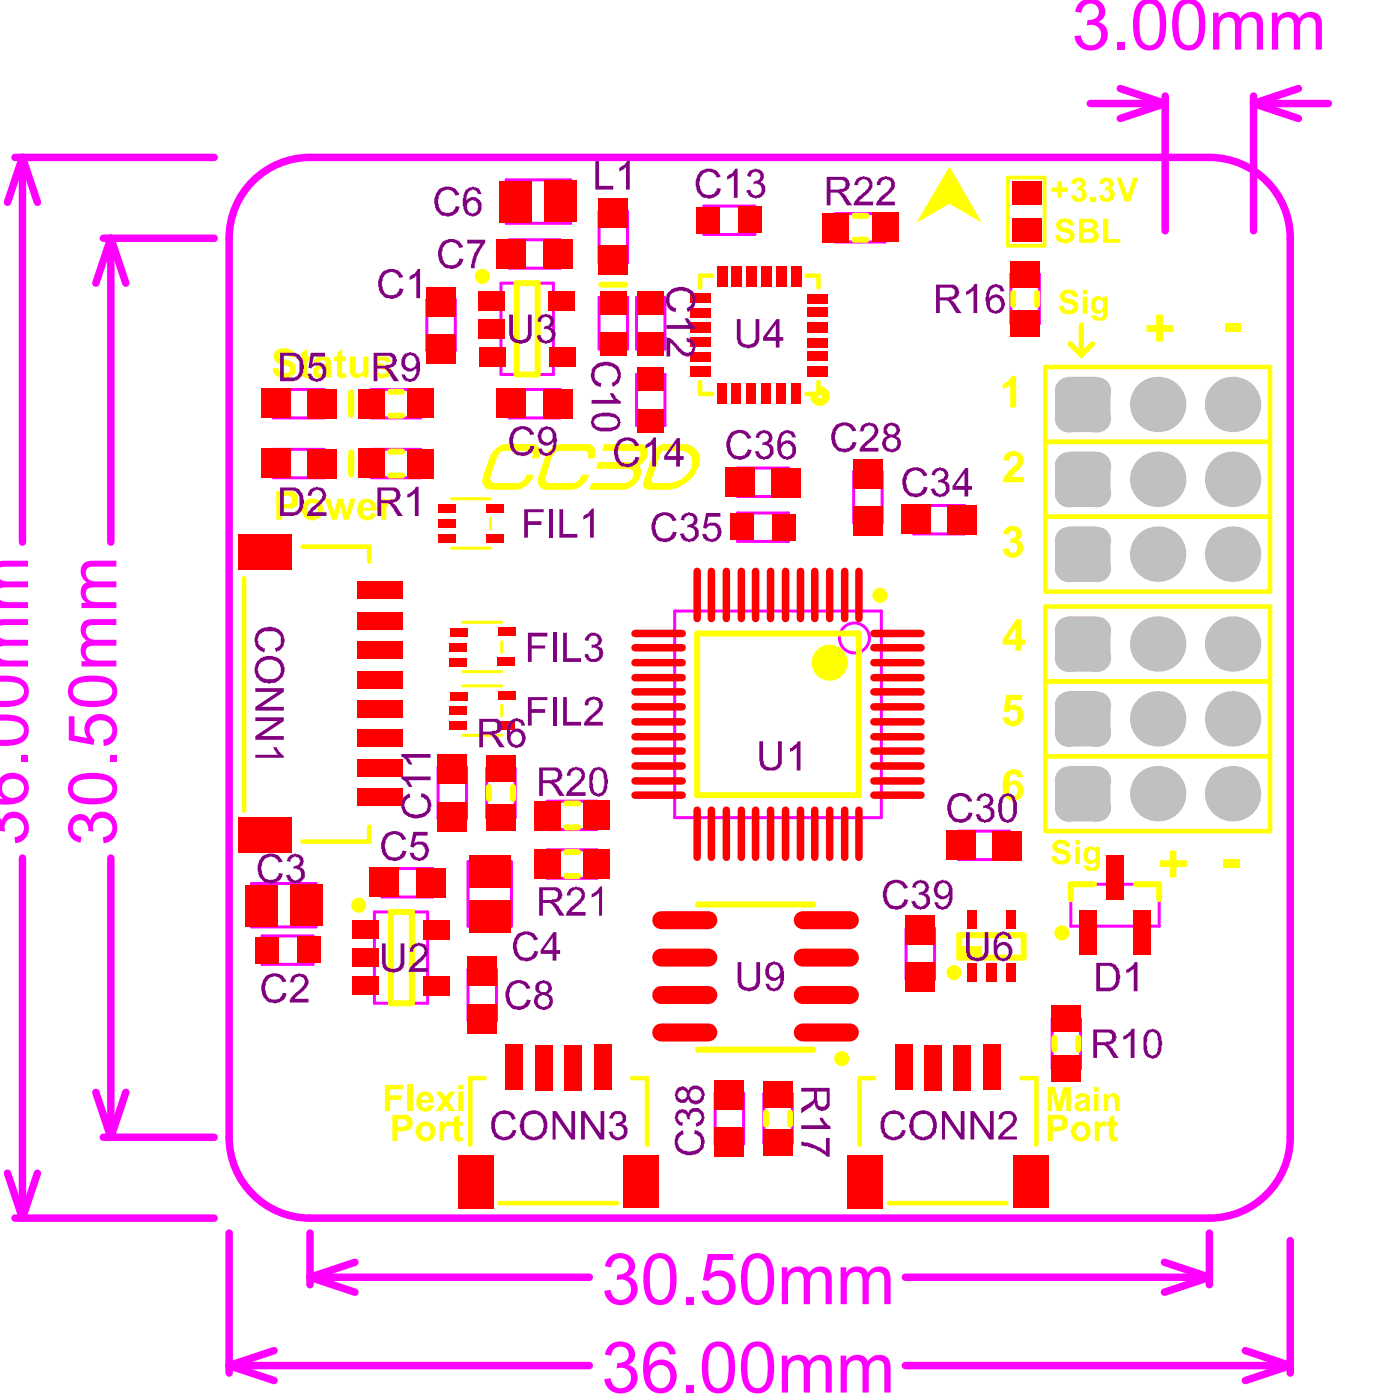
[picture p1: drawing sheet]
<svg xmlns="http://www.w3.org/2000/svg" width="39mm" height="40mm" viewBox="0 0 39 40" stroke-linecap="round" stroke-linejoin="round" font-family="sans-serif">
<defs><g id="words">
<g font-size="2" fill="#f0f">
<text x="30.2" y="1.4">3.00mm</text>
<text x="17" y="39.3">36.00mm</text>
<text x="17" y="36.8">30.50mm</text>
</g>
<g font-size="1.9" fill="#f0f">
<text x=".8" y="23.9" transform="rotate(-90 .8 23.9)">36.00mm</text>
<text x="3.3" y="23.9" transform="rotate(-90 3.3 23.9)">30.50mm</text>
</g>
</g></defs>
<g fill="none" stroke="#f0f" stroke-width=".08">
<path d="M7.7 11h1.5v.8h-1.5zM7.7 12.7h1.5v.8h-1.5zM10.5 11h1.4v.8h-1.4zM10.5 12.7h1.4v.8h-1.4zM12 8.5h.8v1.4h-.8zM14.1 8h1.5v2.6h-1.5zM14.3 5.1h1.8v1.2h-1.8zM14.4 11h1.4v.8h-1.4zM14.4 6.8h1.4v.8h-1.4zM16.9 8.4h.8v1.5h-.8zM16.9 6h.8v1.4h-.8zM18 10.6h.8v1.4h-.8z"/>
<path d="M18 8.4h.8v1.5h-.8zM19 17.2h5.9v5.9h-5.9zM19.9 5.8h1.4v.8h-1.4zM20.8 13.2h1.5v.8h-1.5zM20.8 14.5h1.5v.8h-1.5zM23.6 6h1.4v.8h-1.4zM24.1 13.3h.8v1.5h-.8zM25.8 14.3h1.4v.8h-1.4zM28.5 7.7h.8v1.4h-.8zM7.1 24.9h1.8v1.3h-1.8zM7.4 26.4h1.4v.8h-1.4zM10.6 25.7h1.5v2.6h-1.5z"/>
<path d="M10.8 24.5h1.4v.8h-1.4zM12.4 21.7h.8v1.4h-.8zM13.2 27.4h.8v1.4h-.8zM13.2 24.3h1.2v1.8h-1.2zM13.7 21.7h.8v1.4h-.8zM15.4 22.6h1.4v.8h-1.4zM15.4 24h1.4v.8h-1.4zM20.2 30.8h.8v1.5h-.8zM21.6 30.9h.8v1.4h-.8zM25.6 26.2h.8v1.4h-.8zM27.1 23.5h1.4v.8h-1.4zM29.7 28.8h.8v1.4h-.8z"/>
<path d="M30.2 25h2.5v1.1h-2.5z"/>
<circle cx="24.1" cy="18" r=".42"/>
</g>
<g fill="none" stroke="#f0f" stroke-width=".21">
<path d="M.4 4.4h5.6M.6 4.4l.5 1.3M.6 4.4l-.4 1.3M.6 4.4v10.9M2.9 6.7h3.1M3.1 6.7v8.6M3.1 6.7l.5 1.3M3.1 6.7l-.4 1.3M7.1 5.1l.5-.3 .5-.3 .6-.1h25.4a2.28 2.28 0 0 1 2.3 2.3v25.4a2.28 2.28 0 0 1-2.3 2.3h-25.4a2.28 2.28 0 0 1-2.2-2.3v-25.4v-.6l.3-.5zM30.8 2.9h2.1M31.6 2.5l1.3 .4M32.9 2.9l-1.3 .4"/>
<path d="M32.9 2.7v3.8M35.4 2.7v3.8M35.4 2.9l1.2 .4M35.4 2.9h2.1M36.6 2.5l-1.2 .4M.2 33.1l.4 1.3M.4 34.4h5.6M.6 24.2v10.2M1.1 33.1l-.5 1.3M2.7 30.8l.4 1.3M2.9 32.1h3.1M3.1 24.2v7.9"/>
<path d="M3.6 30.8l-.5 1.3M6.5 34.8v4M6.5 38.5l1.2 .5M6.5 38.5h10.1M7.7 38.1l-1.2 .4M8.7 34.8v1.5M8.7 36l1.3 .5M8.7 36h7.9M10 35.6l-1.3 .4M25.6 38.5h10.8M25.6 36h8.5M32.9 35.6l1.2 .4"/>
<path d="M34.1 34.8v1.5M34.1 36l-1.2 .5M35.1 38.1l1.3 .4M36.4 35v3.8M36.4 38.5l-1.3 .5"/>
</g>
<g fill="none" stroke="#ff0" stroke-width=".13">
<path d="M6.9 16.3v6.6M8.5 15.4h1.9v.5M19.8 10.8v.3h.3M20.1 7.8h-.3v.3M22.8 7.8h.3v.3M23.1 10.8v.3h-.3M29.5 10.4h6.3v6.3h-6.3zM29.5 17.1h6.3v6.4h-6.3zM29.5 19.2h6.3M29.5 12.5h6.3M29.5 14.6h6.3M10.4 23.3v.5h-1.9"/>
<path d="M13.7 30.4h-.4v1.9M14.1 34h3.3M17.8 30.4h.5v1.9M24.7 30.4h-.4v1.9M25.1 34h3.3M28.8 30.4h.4v1.9M29.5 21.3h6.3"/>
</g>
<g fill="none" stroke="#ff0" stroke-width=".17">
<path d="M9.9 11.1v.6M9.9 12.8v.6M11 13.4h.3M11 11.7h.3M11 12.7h.3M11 11.1h.3M14.6 8h.6v2.6h-.6zM17 8h.6M19.7 17.9h4.5v4.5h-4.5zM24.1 6.8h.4M24.1 6.1h.4M28.6 8.3v.3"/>
<path d="M29.3 8.3v.3M11 25.7h.6v2.6h-.6zM13.8 22.2v.3M14.5 22.2v.3M16 23.4h.3M16 24h.3M16 22.7h.3M16 24.7h.3M19.7 29.6h3.3M19.7 25.5h3.3M21.6 31.4v.3M22.3 31.4v.3"/>
<path d="M27.1 26.4h1.8v.6h-1.8zM29.8 29.3v.3M30.4 29.3v.3M30.9 25h-.7v.4M32.1 25h.6v.4"/>
</g>
<path d="M12.7 15.5h1.1M12.7 14.1h1.1M13.1 19h1.1M13.1 19.4h1.1M13.1 17.6h1.1M13.8 14.6v.3M14.2 18.1v.3M14.2 19.9v.3M13.1 20.8h1.1" fill="none" stroke="#ff0" stroke-width=".08"/>
<path d="M30.2 9.7l.3 .3M30.5 9.2v.8M30.8 9.7l-.3 .3" fill="none" stroke="#ff0" stroke-width=".15"/>
<path d="M28.4 5h1.1v1.9h-1.1z" fill="none" stroke="#ff0" stroke-width=".11"/>
<path d="M27.1 26.7h.6v.4h-.6z" fill-rule="evenodd" fill="#ff0"/>
<g fill="#ff0">
<path d="M28.4 14.9h.3l.1 .2a.13 .13 0 0 0-.1 .2 .13 .13 0 0 0 .2 .1l-.1 .2-.2 .1h-.2l-.1-.2h.2a.14 .14 0 0 0 .2 0 .14 .14 0 0 0 0-.1 .14 .14 0 0 0-.2-.1v-.1a.11 .11 0 0 0 .2-.1 .11 .11 0 0 0-.1-.1 .11 .11 0 0 0-.1 .1h-.2z"/>
<path d="M28.3 10.8l.3-.2h.1v.9h-.2v-.6l-.2 .1z"/>
<path d="M28.4 12.8l.3-.1 .1 .1 .1 .3-.3 .4h.3v.1h-.6l.4-.6a.12 .12 0 0 0-.1-.1 .12 .12 0 0 0-.1 .1h-.2z"/>
<path d="M28.4 19.6h.4v.2h-.3v.1l.3 .1 .1 .1-.1 .3-.2 .1h-.2l-.1-.3h.2a.15 .15 0 0 0 .2 .1 .15 .15 0 0 0 0-.3 .16 .16 0 0 0-.3 .1h-.1z"/>
<path d="M10.9 30.6h.5v.1h-.4v.2h.3v.1h-.3v.4h-.1z"/>
<path d="M11.5 30.6h.1v.8h-.1z"/>
<path d="M12.3 30.8h.2l.1 .2 .1-.2h.1l-.1 .3 .1 .3h-.1l-.1-.2-.1 .2h-.2l.2-.3z"/>
<path d="M34.5 24.3h.5v.2h-.5z"/>
<path d="M34.6 9.1h.4v.3h-.4z"/>
<path d="M12.4 31.7h.1h.1h.1v.1h-.1l-.1 .4h-.1z"/>
<path d="M12.8 31.5h.2v.2h.1v.1h-.1v.3h.1v.1h-.3v-.4h-.1z"/>
<path d="M26.8 4.7l.9 1.6-.9-.5-.9 .5z"/>
<path d="M32.7 24.3h.3v-.3h.2v.3h.3v.2h-.3v.3h-.2v-.3h-.3z"/>
<path d="M32.6 8.9h.2v.3h.3v.2h-.3v.2h-.2v-.2h-.2v-.2h.2z"/>
<path d="M7.8 9.9l.1-.1 .3 .1 .1 .2h-.1l-.1-.1a.12 .12 0 0 0-.2 0 .12 .12 0 0 0 0 .1 .12 .12 0 0 0 .2 0l.2 .2v.3l-.1 .1h-.3l-.2-.3h.2a.14 .14 0 0 0 .1 .2 .16 .16 0 0 0 .1-.3l-.3-.1z"/>
<path d="M8.5 10l.2-.1v.2h.1v.1h-.1v.3l.1 .2a.18 .18 0 0 1-.2 0 .18 .18 0 0 1-.1-.3v-.2h-.1z"/>
<path d="M9.5 10l.2-.1v.2h.1v.1h-.1v.3h.1v.2l-.3-.1v-.4h-.1z"/>
<path d="M9.9 10.1h.1v.2a.12 .12 0 0 0 .1 .2 .12 .12 0 0 0 .1 0v-.4h.2v.6h-.1l-.1-.1-.1 .1-.2-.2z"/>
<path d="M10.6 10.1h.4v.1h-.3l.1 .1a.21 .21 0 0 1 .2 .3 .21 .21 0 0 1-.3 .1l-.2-.2h.3a.11 .11 0 0 0 0-.1 .11 .11 0 0 0-.1 0l-.2-.1z"/>
<path d="M29.6 30.7h.2l.1 .4 .1-.4h.2v.7h-.1v-.6l-.1 .6h-.2l-.1-.6v.6h-.1z"/>
<path d="M31.2 30.9h.4v.5h-.1v-.3a.11 .11 0 0 0-.2-.1 .11 .11 0 0 0 0 .1v.3h-.1z"/>
<path d="M29.7 23.8l.4-.1 .1 .2h-.1a.11 .11 0 0 0-.2-.1 .11 .11 0 0 0-.1 .1 .11 .11 0 0 0 .2 .1h.2v.2l-.1 .2h-.2h-.1l-.1-.2h.1l.1 .1a.12 .12 0 0 0 .2 0 .12 .12 0 0 0 0-.2 .12 .12 0 0 0-.2 0l-.2-.2z"/>
<path d="M29.9 8.2h.4l.1 .2-.1-.1a.11 .11 0 0 0-.2-.1 .11 .11 0 0 0 0 .2 .11 .11 0 0 0 .1 0l.2 .1v.2l-.1 .2h-.2l-.1-.1-.1-.2h.1l.1 .2a.12 .12 0 0 0 .2-.1 .12 .12 0 0 0 0-.1 .12 .12 0 0 0-.2 0l-.2-.2z"/>
<path d="M29.7 5.3h.1v-.2h.2v.2h.1v.1h-.1v.2h-.2v-.2h-.1z"/>
<path d="M30.3 5.1l.2-.1 .1 .1-.1 .2 .1 .1v.2l-.3 .1-.1-.2h.1a.11 .11 0 0 0 .2 .1 .1 .1 0 0 0 0-.2 .1 .1 0 0 0-.1 0l.1-.2v-.1l-.3 .1z"/>
<path d="M30.8 5.6h.1v.1h-.1z"/>
<path d="M31 5.1l.2-.1a.17 .17 0 0 1 .2 .1 .17 .17 0 0 1-.1 .2l.2 .2-.1 .2h-.3l-.1-.2h.1a.11 .11 0 0 0 .2 .1 .11 .11 0 0 0 0-.2 .11 .11 0 0 0-.1 0l.1-.2h-.3z"/>
<path d="M31.5 5h.1l.2 .5 .2-.5h.1l-.2 .7h-.2z"/>
<path d="M30.9 31.7h.1h.1h.1v.1h-.2v.4h-.1z"/>
<path d="M31.3 31.5h.1v.2h.2v.1h-.2v.3h.2v.1h-.3v-.4h-.1z"/>
<path d="M29.8 6.2h.4l.1 .2-.1-.1a.11 .11 0 0 0-.2-.1 .11 .11 0 0 0 0 .2 .11 .11 0 0 0 .1 0l.2 .1v.2l-.1 .2h-.2l-.1-.1-.1-.2h.1l.1 .1a.12 .12 0 0 0 .2 0 .12 .12 0 0 0 0-.2 .12 .12 0 0 0-.2 .1l-.2-.2z"/>
<path d="M31.1 6.2h.2v.5h.3v.2h-.5z"/>
<path d="M9.2 14.1h.1l.1 .4 .1-.4h.2l.1 .4 .1-.4h.1l-.2 .6h-.1l-.1-.4-.1 .4h-.1z"/>
<path d="M10.8 14.1h.1v.1l.1-.1h.1v.1h-.2v.5h-.1z"/>
<path d="M13.9 12.7l.3-.2 1 .1 .1 .1-.1 .2h-.2v-.1v-.1l-.9 .1-.3 .7 .1 .1h.7l.3-.2h.2l-.1 .2-.4 .2h-.9l-.1-.3z"/>
<path d="M15.4 12.7l.4-.2 .9 .1 .1 .1v.2h-.2l-.1-.2h-.8l-.3 .8 .1 .1h.7l.2-.2h.2l-.1 .2-.3 .2h-.9l-.1-.3z"/>
<path d="M17.1 12.5h1l.2 .2-.1 .3a.34 .34 0 0 0-.1 .4l-.2 .3-.3 .1h-1l.1-.2h1a.21 .21 0 0 0 .2-.1 .21 .21 0 0 0-.1-.3h-1l.1-.2h1.1a.14 .14 0 0 0 .1-.2 .14 .14 0 0 0-.1-.1h-1z"/>
<path d="M28.4 21.8l.3-.1 .2 .2h-.2a.14 .14 0 0 0-.2 0 .14 .14 0 0 0 0 .2l.2-.1 .1 .1 .1 .3-.2 .2h-.2l-.2-.2zM28.5 22.3a.15 .15 0 0 0 .3 0 .15 .15 0 0 0-.3 0z"/>
<path d="M28.7 17.5h.1v.5h.1l-.1 .4h-.1v-.2h-.4v-.2zM28.7 17.7l-.3 .3h.3z"/>
<path d="M11.8 30.9l.1-.1 .3 .1 .1 .2h-.4l.1 .2 .2-.1v.1l-.2 .1-.2-.1zM11.9 31h.2l-.1-.1z"/>
<path d="M12.9 30.6h.2v.1h-.2zM12.9 30.8h.2v.6h-.2z"/>
<path d="M11.1 31.5h.4l.1 .1v.3h-.4v.3h-.1zM11.2 31.6v.2h.3l-.1-.2z"/>
<path d="M11.7 31.9a.3 .3 0 0 1 .6 0 .3 .3 0 0 1-.6 0zM11.9 31.9a.16 .16 0 0 0 .3 0 .16 .16 0 0 0-.3 0z"/>
<path d="M8.9 10.1h.3l.1 .1 .1 .5-.2-.1-.1 .1a.18 .18 0 0 1-.3-.2 .18 .18 0 0 1 .3-.2h.1a.11 .11 0 0 0-.1-.2 .11 .11 0 0 0-.1 .2l-.2-.1zM9 10.4a.11 .11 0 0 0 .2 0 .11 .11 0 0 0-.2 0z"/>
<path d="M30.4 30.9l.2-.1 .1 .1 .1 .5h-.3a.16 .16 0 0 1-.2-.2 .16 .16 0 0 1 .3-.1v-.1h-.3zM30.5 31.2a.09 .09 0 0 0 .1 0 .09 .09 0 0 0-.1 0z"/>
<path d="M30.9 30.7h.1v.1h-.1zM30.9 30.9h.1v.5h-.1z"/>
<path d="M30.3 23.7h.2v.1h-.2zM30.3 23.9h.2v.5h-.2z"/>
<path d="M30.6 23.9h.4v.7l-.4-.1v-.1h.3v-.1l-.1 .1-.2-.1zM30.7 24.1a.15 .15 0 0 0 .3 0 .15 .15 0 0 0-.3 0z"/>
<path d="M30.6 8.2h.1v.1h-.1zM30.6 8.4h.1v.5h-.1z"/>
<path d="M30.8 8.4h.5l-.1 .6h-.4v-.1h.3v-.1l-.1 .1-.2-.1zM30.9 8.6a.15 .15 0 0 0 .3 0 .15 .15 0 0 0-.3 0z"/>
<path d="M29.6 31.5h.4l.1 .1v.3h-.4v.3h-.1zM29.7 31.6v.2h.3l-.1-.2z"/>
<path d="M30.2 31.9a.3 .3 0 0 1 .6 0 .3 .3 0 0 1-.6 0zM30.4 31.9a.16 .16 0 0 0 .3 0 .16 .16 0 0 0-.3 0z"/>
<path d="M30.5 6.2h.4l.1 .1v.1l-.1 .1 .1 .1v.1l-.1 .1-.4 .1zM30.6 6.3v.1h.1a.11 .11 0 0 0 .1 0 .11 .11 0 0 0 0-.1 .11 .11 0 0 0-.1 0zM30.6 6.6v.1h.3a.11 .11 0 0 0-.1-.1 .11 .11 0 0 0-.1 0z"/>
<path d="M7.8 13.9h.3a.25 .25 0 0 1 .3 .2 .25 .25 0 0 1-.3 .3h-.1v.3h-.2zM8 14v.2h.1a.13 .13 0 0 0 .1-.1 .13 .13 0 0 0-.2-.1z"/>
<path d="M8.5 14.4a.31 .31 0 0 1 .6 0 .31 .31 0 0 1-.6 0zM8.7 14.4a.16 .16 0 0 0 .3 0 .16 .16 0 0 0-.3 0z"/>
<path d="M10.1 14.2l.2-.1 .3 .1v.2h-.4a.11 .11 0 0 0 .1 .2 .11 .11 0 0 0 .2-.1h.1l-.1 .1h-.3l-.1-.1zM10.2 14.2v.1h.3a.12 .12 0 0 0-.1-.1 .12 .12 0 0 0-.2 0z"/>
<path d="M18.5 12.7l.2-.2 .8 .1a.7 .7 0 0 1-.4 1.2h-.8a.18 .18 0 0 1-.1-.3zM18.6 12.8l-.2 .8h.5l.5-.2 .1-.4-.1-.3z"/>
</g>
<g fill="none" stroke="#ff0" stroke-width=".21">
<path d="M23.1 11l.2 .2v.1l-.2 .1-.1-.2"/>
<circle cx="13.6" cy="7.8" r=".11"/>
<circle cx="24.8" cy="16.8" r=".11"/>
<circle cx="10.1" cy="25.5" r=".11"/>
<circle cx="23.8" cy="29.9" r=".11"/>
<circle cx="26.9" cy="27.4" r=".11"/>
<circle cx="30" cy="26.3" r=".11"/>
</g>
<circle cx="23.4" cy="18.7" r=".25" fill="none" stroke="#ff0" stroke-width=".51"/>
<g fill="#c0c0c0">
<circle cx="34.8" cy="22.4" r=".78"/>
<circle cx="32.7" cy="22.4" r=".78"/>
<circle cx="34.8" cy="15.6" r=".78"/>
<circle cx="32.7" cy="15.6" r=".78"/>
<circle cx="34.8" cy="18.2" r=".78"/>
<circle cx="32.7" cy="18.2" r=".78"/>
<circle cx="34.8" cy="11.4" r=".78"/>
<circle cx="32.7" cy="11.4" r=".78"/>
<circle cx="34.8" cy="20.3" r=".78"/>
<circle cx="32.7" cy="20.3" r=".78"/>
<circle cx="34.8" cy="13.5" r=".78"/>
<circle cx="32.7" cy="13.5" r=".78"/>
<circle cx="30.9" cy="22" r=".39"/>
<circle cx="30.2" cy="22" r=".39"/>
<circle cx="30.2" cy="22.8" r=".39"/>
<circle cx="30.9" cy="22.8" r=".39"/>
<circle cx="30.9" cy="15.3" r=".39"/>
<circle cx="30.2" cy="15.3" r=".39"/>
<circle cx="30.2" cy="16" r=".39"/>
<circle cx="30.9" cy="16" r=".39"/>
<circle cx="30.9" cy="17.8" r=".39"/>
<circle cx="30.2" cy="17.8" r=".39"/>
<circle cx="30.2" cy="18.6" r=".39"/>
<circle cx="30.9" cy="18.6" r=".39"/>
<circle cx="30.9" cy="11" r=".39"/>
<circle cx="30.2" cy="11" r=".39"/>
<circle cx="30.2" cy="11.8" r=".39"/>
<circle cx="30.9" cy="11.8" r=".39"/>
<circle cx="30.9" cy="19.9" r=".39"/>
<circle cx="30.2" cy="19.9" r=".39"/>
<circle cx="30.2" cy="20.7" r=".39"/>
<circle cx="30.9" cy="20.7" r=".39"/>
<circle cx="30.9" cy="13.1" r=".39"/>
<circle cx="30.2" cy="13.1" r=".39"/>
<circle cx="30.2" cy="13.9" r=".39"/>
<circle cx="30.9" cy="13.9" r=".39"/>
</g>
<g fill="#c0c0c0">
<path d="M30.2 21.6h.7l.4 .4v.8l-.4 .4h-.7l-.4-.4v-.8z" fill-rule="evenodd"/>
<path d="M30.2 14.9h.7l.4 .4v.7l-.4 .4h-.7l-.4-.4v-.7z" fill-rule="evenodd"/>
<path d="M30.2 17.4h.7l.4 .4v.8l-.4 .4h-.7l-.4-.4v-.8z" fill-rule="evenodd"/>
<path d="M30.2 10.6h.7l.4 .4v.8l-.4 .4h-.7l-.4-.4v-.8z" fill-rule="evenodd"/>
<path d="M30.2 19.5h.7l.4 .4v.8l-.4 .4h-.7l-.4-.4v-.8z" fill-rule="evenodd"/>
<path d="M30.2 12.7h.7l.4 .4v.8l-.4 .4h-.7l-.4-.4v-.8z" fill-rule="evenodd"/>
</g>
<g fill="#f00">
<path d="M8.2 25h.9v1.1h-.9z" fill-rule="evenodd"/>
<path d="M10 26.8h.7v.5h-.7z" fill-rule="evenodd"/>
<path d="M13.2 28.3h.8v.9h-.8z" fill-rule="evenodd"/>
<path d="M13.2 27h.8v.8h-.8z" fill-rule="evenodd"/>
<path d="M12.7 20.4h.5v.2h-.5z" fill-rule="evenodd"/>
<path d="M12.7 19.9h.5v.3h-.5z" fill-rule="evenodd"/>
<path d="M12.7 18.6h.5v.2h-.5z" fill-rule="evenodd"/>
<path d="M12.7 18.2h.5v.2h-.5z" fill-rule="evenodd"/>
<path d="M18 11.5h.7v.7h-.7z" fill-rule="evenodd"/>
<path d="M18 10.4h.7v.6h-.7z" fill-rule="evenodd"/>
<path d="M18 8.2h.7v.7h-.7z" fill-rule="evenodd"/>
<path d="M19.5 9.9h.6v.3h-.6z" fill-rule="evenodd"/>
<path d="M19.5 10.3h.6v.3h-.6z" fill-rule="evenodd"/>
<path d="M19.5 8.3h.6v.2h-.6z" fill-rule="evenodd"/>
<path d="M19.5 8.7h.6v.3h-.6z" fill-rule="evenodd"/>
<path d="M19.5 9.1h.6v.3h-.6z" fill-rule="evenodd"/>
<path d="M21.5 31.9h.9v.7h-.9z" fill-rule="evenodd"/>
<path d="M21.5 30.5h.9v.8h-.9z" fill-rule="evenodd"/>
<path d="M21.8 13.2h.8v.8h-.8z" fill-rule="evenodd"/>
<path d="M22.8 10.3h.6v.3h-.6z" fill-rule="evenodd"/>
<path d="M22.8 9.9h.6v.3h-.6z" fill-rule="evenodd"/>
<path d="M22.8 9.1h.6v.3h-.6z" fill-rule="evenodd"/>
<path d="M22.8 8.7h.6v.2h-.6z" fill-rule="evenodd"/>
<path d="M22.8 8.3h.6v.3h-.6z" fill-rule="evenodd"/>
<path d="M27.3 27.2h.3v.5h-.3z" fill-rule="evenodd"/>
<path d="M27.3 25.7h.3v.5h-.3z" fill-rule="evenodd"/>
<path d="M26.7 23.4h.8v.9h-.8z" fill-rule="evenodd"/>
<path d="M28.4 27.2h.3v.5h-.3z" fill-rule="evenodd"/>
<path d="M27.8 27.2h.3v.5h-.3z" fill-rule="evenodd"/>
<path d="M28.4 25.7h.3v.5h-.3z" fill-rule="evenodd"/>
<path d="M28 23.5h.8v.8h-.8z" fill-rule="evenodd"/>
<path d="M28.6 5.1h.8v.7h-.8z" fill-rule="evenodd"/>
<path d="M29.7 28.4h.8v.7h-.8z" fill-rule="evenodd"/>
<path d="M8.4 26.4h.6v.8h-.6z" fill-rule="evenodd"/>
<path d="M9.9 27.6h.8v.5h-.8z" fill-rule="evenodd"/>
<path d="M9.9 26h.8v.5h-.8z" fill-rule="evenodd"/>
<path d="M11.5 11h.8v.8h-.8z" fill-rule="evenodd"/>
<path d="M11.5 12.7h.8v.8h-.8z" fill-rule="evenodd"/>
<path d="M12.7 17.7h.5v.3h-.5z" fill-rule="evenodd"/>
<path d="M12.7 19.5h.5v.3h-.5z" fill-rule="evenodd"/>
<path d="M15.1 29.5h.5v1.3h-.5z" fill-rule="evenodd"/>
<path d="M15.1 22.6h.7v.8h-.7z" fill-rule="evenodd"/>
<path d="M15.1 24h.7v.8h-.7z" fill-rule="evenodd"/>
<path d="M16.8 29.5h.5v1.3h-.5z" fill-rule="evenodd"/>
<path d="M16.5 22.6h.7v.8h-.7z" fill-rule="evenodd"/>
<path d="M16.5 24h.7v.8h-.7z" fill-rule="evenodd"/>
<path d="M18 9.4h.7v.6h-.7z" fill-rule="evenodd"/>
</g>
<path d="M19.7 16.1v1.4M20.1 16.1v1.4M20.5 16.1v1.4M19.7 22.9v1.3M20.1 22.9v1.3M20.5 22.9v1.3" fill="none" stroke="#f00" stroke-width=".21"/>
<g fill="#f00">
<path d="M20.6 7.5h.3v.6h-.3z" fill-rule="evenodd"/>
<path d="M20.2 7.5h.3v.6h-.3z" fill-rule="evenodd"/>
<path d="M19.5 9.5h.6v.3h-.6z" fill-rule="evenodd"/>
<path d="M20.2 10.8h.3v.6h-.3z" fill-rule="evenodd"/>
<path d="M20.6 10.8h.3v.6h-.3z" fill-rule="evenodd"/>
<path d="M19.7 5.9h.6v.7h-.6z" fill-rule="evenodd"/>
</g>
<path d="M21.3 16.1v1.4M21.7 16.1v1.4M22.2 16.1v1.4M21.3 22.9v1.3M21.7 22.9v1.3M22.2 22.9v1.3" fill="none" stroke="#f00" stroke-width=".21"/>
<g fill="#f00">
<path d="M21.8 14.5h.7v.8h-.7z" fill-rule="evenodd"/>
<path d="M22.3 7.5h.3v.6h-.3z" fill-rule="evenodd"/>
<path d="M21.9 7.5h.3v.6h-.3z" fill-rule="evenodd"/>
<path d="M21.5 7.5h.3v.6h-.3z" fill-rule="evenodd"/>
<path d="M21.1 7.5h.3v.6h-.3z" fill-rule="evenodd"/>
<path d="M21.1 10.8h.2v.6h-.2z" fill-rule="evenodd"/>
<path d="M21.5 10.8h.3v.6h-.3z" fill-rule="evenodd"/>
<path d="M21.9 10.8h.3v.6h-.3z" fill-rule="evenodd"/>
<path d="M22.3 10.8h.3v.6h-.3z" fill-rule="evenodd"/>
</g>
<path d="M23 16.1v1.4M23.4 16.1v1.4M23.8 16.1v1.4M23 22.9v1.3M23.4 22.9v1.3M23.8 22.9v1.3" fill="none" stroke="#f00" stroke-width=".21"/>
<g fill="#f00">
<path d="M22.8 9.5h.6v.3h-.6z" fill-rule="evenodd"/>
<path d="M23.2 6h.8v.9h-.8z" fill-rule="evenodd"/>
<path d="M25.3 29.5h.5v1.3h-.5z" fill-rule="evenodd"/>
<path d="M24.6 6h.8v.8h-.8z" fill-rule="evenodd"/>
<path d="M26.9 29.5h.5v1.3h-.5z" fill-rule="evenodd"/>
<path d="M26.7 14.3h.9v.8h-.9z" fill-rule="evenodd"/>
<path d="M28.5 7.4h.9v.7h-.9z" fill-rule="evenodd"/>
<path d="M28.5 8.8h.9v.7h-.9z" fill-rule="evenodd"/>
<path d="M28.6 6.2h.8v.6h-.8z" fill-rule="evenodd"/>
<path d="M29.7 29.8h.8v.7h-.8z" fill-rule="evenodd"/>
<path d="M30.5 25.7h.4v1.2h-.4z" fill-rule="evenodd"/>
<path d="M32 25.7h.5v1.2h-.5z" fill-rule="evenodd"/>
<path d="M31.2 24.2h.5v1.2h-.5z" fill-rule="evenodd"/>
<path d="M12.9 32.6h1v1.5h-1z" fill-rule="evenodd"/>
<path d="M6.9 25h.9v1.1h-.9z" fill-rule="evenodd"/>
<path d="M6.7 15.1h1.5v1h-1.5z" fill-rule="evenodd"/>
<path d="M13.2 25.4h1.2v.9h-1.2z" fill-rule="evenodd"/>
<path d="M10.1 22.3h1.3v.5h-1.3z" fill-rule="evenodd"/>
<path d="M10.1 20.6h1.3v.5h-1.3z" fill-rule="evenodd"/>
<path d="M10.1 19.8h1.3v.5h-1.3z" fill-rule="evenodd"/>
<path d="M14 20.4h.5v.2h-.5z" fill-rule="evenodd"/>
<path d="M10.1 18.1h1.3v.5h-1.3z" fill-rule="evenodd"/>
<path d="M10.1 19h1.3v.4h-1.3z" fill-rule="evenodd"/>
<path d="M14 18.6h.5v.2h-.5z" fill-rule="evenodd"/>
<path d="M10.1 17.3h1.3v.5h-1.3z" fill-rule="evenodd"/>
<path d="M10.1 16.4h1.3v.5h-1.3z" fill-rule="evenodd"/>
<path d="M13.7 15.1h.5v.2h-.5z" fill-rule="evenodd"/>
<path d="M12.4 15.1h.4v.2h-.4z" fill-rule="evenodd"/>
<path d="M13.7 14.2h.5v.3h-.5z" fill-rule="evenodd"/>
<path d="M12.4 14.2h.5v.3h-.5z" fill-rule="evenodd"/>
<path d="M13.5 9.8h.8v.5h-.8z" fill-rule="evenodd"/>
<path d="M15.5 9.8h.8v.5h-.8z" fill-rule="evenodd"/>
<path d="M12 8.1h.9v.8h-.9z" fill-rule="evenodd"/>
<path d="M13.5 8.2h.7v.6h-.7z" fill-rule="evenodd"/>
<path d="M15.5 8.2h.7v.6h-.7z" fill-rule="evenodd"/>
<path d="M14 6.7h.9v.9h-.9z" fill-rule="evenodd"/>
<path d="M15.3 6.8h.9v.8h-.9z" fill-rule="evenodd"/>
<path d="M20.2 31.8h.8v.8h-.8z" fill-rule="evenodd"/>
<path d="M20.2 30.5h.8v.8h-.8z" fill-rule="evenodd"/>
</g>
<path d="M18.7 29.1h1.3M18.7 27h1.3M18.7 26h1.3" fill="none" stroke="#f00" stroke-width=".51"/>
<path d="M17.9 19.9h1.4M17.9 18.3h1.4M17.9 18.7h1.4M17.9 19.1h1.4M17.9 21.6h1.4M17.9 22h1.4M17.9 22.4h1.4M17.9 20.4h1.4M17.9 20.8h1.4M17.9 21.2h1.4" fill="none" stroke="#f00" stroke-width=".21"/>
<g fill="#f00">
<path d="M20.5 13.2h.8v.8h-.8z" fill-rule="evenodd"/>
<path d="M16.9 8.2h.8v.7h-.8z" fill-rule="evenodd"/>
<path d="M16.9 6.9h.8v.9h-.8z" fill-rule="evenodd"/>
<path d="M25.6 27.2h.8v.8h-.8z" fill-rule="evenodd"/>
</g>
<path d="M24.7 19.9h1.3M24.7 19.1h1.3M24.7 18.7h1.3M24.7 18.3h1.3M24.7 22.4h1.3M24.7 22h1.3M24.7 21.6h1.3M24.7 21.2h1.3M24.7 20.8h1.3M24.7 20.4h1.3" fill="none" stroke="#f00" stroke-width=".21"/>
<g fill="#f00">
<path d="M7.2 26.5h.7v.7h-.7z" fill-rule="evenodd"/>
<path d="M6.7 23.1h1.5v1h-1.5z" fill-rule="evenodd"/>
<path d="M8.7 11h.8v.8h-.8z" fill-rule="evenodd"/>
<path d="M7.4 11h.8v.8h-.8z" fill-rule="evenodd"/>
<path d="M8.7 12.7h.8v.8h-.8z" fill-rule="evenodd"/>
<path d="M7.4 12.7h.8v.8h-.8z" fill-rule="evenodd"/>
<path d="M11.9 27.6h.8v.5h-.8z" fill-rule="evenodd"/>
<path d="M14.3 29.5h.5v1.3h-.5z" fill-rule="evenodd"/>
<path d="M15.9 29.5h.5v1.3h-.5z" fill-rule="evenodd"/>
<path d="M11.7 24.5h.9v.8h-.9z" fill-rule="evenodd"/>
<path d="M10.4 24.5h.9v.8h-.9z" fill-rule="evenodd"/>
<path d="M11.9 26h.8v.5h-.8z" fill-rule="evenodd"/>
<path d="M10.1 21.4h1.3v.5h-1.3z" fill-rule="evenodd"/>
<path d="M12.3 21.3h.9v.8h-.9z" fill-rule="evenodd"/>
<path d="M12.3 22.6h.9v.9h-.9z" fill-rule="evenodd"/>
<path d="M13.7 22.7h.9v.7h-.9z" fill-rule="evenodd"/>
<path d="M13.7 21.3h.9v.8h-.9z" fill-rule="evenodd"/>
<path d="M13.2 24.1h1.2v.9h-1.2z" fill-rule="evenodd"/>
<path d="M12.4 14.7h.5v.2h-.5z" fill-rule="evenodd"/>
<path d="M14.1 17.7h.4v.2h-.4z" fill-rule="evenodd"/>
<path d="M14.1 19.5h.4v.2h-.4z" fill-rule="evenodd"/>
<path d="M10.1 11h.8v.8h-.8z" fill-rule="evenodd"/>
<path d="M10.1 12.7h.8v.8h-.8z" fill-rule="evenodd"/>
<path d="M12 9.4h.9v.9h-.9z" fill-rule="evenodd"/>
<path d="M14 11h.9v.8h-.9z" fill-rule="evenodd"/>
<path d="M15.3 11h.9v.8h-.9z" fill-rule="evenodd"/>
<path d="M13.5 9h.8v.6h-.8z" fill-rule="evenodd"/>
<path d="M14.1 5.1h.9v1.2h-.9z" fill-rule="evenodd"/>
<path d="M15.4 5.1h.9v1.2h-.9z" fill-rule="evenodd"/>
</g>
<path d="M18.7 28.1h1.3" fill="none" stroke="#f00" stroke-width=".51"/>
<path d="M17.9 17.9h1.4M17.9 19.5h1.4M20.9 16.1v1.4M22.6 16.1v1.4M20.9 22.9v1.3M22.6 22.9v1.3" fill="none" stroke="#f00" stroke-width=".21"/>
<g fill="#f00">
<path d="M20.6 14.5h.7v.7h-.7z" fill-rule="evenodd"/>
<path d="M16.9 9.4h.8v.6h-.8z" fill-rule="evenodd"/>
<path d="M16.9 5.6h.8v.8h-.8z" fill-rule="evenodd"/>
<path d="M20.8 5.8h.7v.8h-.7z" fill-rule="evenodd"/>
<path d="M27.7 29.5h.6v1.3h-.6z" fill-rule="evenodd"/>
<path d="M26.1 29.5h.5v1.3h-.5z" fill-rule="evenodd"/>
<path d="M25.6 25.8h.8v.9h-.8z" fill-rule="evenodd"/>
</g>
<path d="M24.2 16.1v1.4M24.7 19.5h1.3M24.7 17.9h1.3M24.2 22.9v1.3" fill="none" stroke="#f00" stroke-width=".21"/>
<g fill="#f00">
<path d="M25.4 14.2h.9v.9h-.9z" fill-rule="evenodd"/>
<path d="M24.1 14.3h.8v.8h-.8z" fill-rule="evenodd"/>
<path d="M17.6 32.6h1v1.5h-1z" fill-rule="evenodd"/>
<path d="M28.6 32.6h1v1.5h-1z" fill-rule="evenodd"/>
<path d="M23.9 32.6h1v1.5h-1z" fill-rule="evenodd"/>
<path d="M24.1 13h.8v.8h-.8z" fill-rule="evenodd"/>
</g>
<path d="M22.7 29.1h1.3M22.7 27h1.3M22.7 26h1.3M22.7 28.1h1.3" fill="none" stroke="#f00" stroke-width=".51"/>
<g fill="#800080">
<path d="M11.4 22.5l.2-.1v.1l-.2 .1v.2l.2 .2h.2a.26 .26 0 0 0 .3-.2 .26 .26 0 0 0-.2-.3v-.1l.2 .1 .1 .4-.3 .2h-.3a.38 .38 0 0 1-.2-.6z"/>
<path d="M11.3 21.9h.9v.1h-.7l.1 .2h-.1z"/>
<path d="M11.3 21.3h.9v.1h-.7l.1 .2h-.1z"/>
<path d="M14.6 26.4l.3-.1 .3 .2h-.1l-.1-.1h-.2l-.2 .1v.3a.26 .26 0 0 0 .2 .2 .26 .26 0 0 0 .3-.2l.1 .1-.1 .2h-.2h-.3l-.1-.3z"/>
<path d="M14.4 8.9h.1v.4a.22 .22 0 0 0 .2 .3 .22 .22 0 0 0 .2-.3v-.4h.1v.7l-.2 .1h-.3l-.1-.2z"/>
<path d="M15.2 9l.2-.1 .2 .1-.1 .2 .2 .2-.1 .2-.2 .1-.2-.1v-.1l.1-.1a.16 .16 0 0 0 .2 .2 .16 .16 0 0 0 .1-.2 .16 .16 0 0 0-.3-.1l.1-.1a.14 .14 0 0 0 .1-.1 .14 .14 0 0 0-.1-.2 .14 .14 0 0 0-.1 .2h-.1z"/>
<path d="M14.5 12.1l.3-.1 .3 .2-.1 .1-.1-.2h-.3l-.1 .2v.2a.26 .26 0 0 0 .2 .3 .26 .26 0 0 0 .3-.2h.1l-.2 .2h-.4l-.1-.3z"/>
<path d="M21.4 20.9h.1l.1 .7h.1a.2 .2 0 0 0 .2 0 .2 .2 0 0 0 .1-.2v-.5h.1l-.1 .8h-.5l-.1-.2z"/>
<path d="M22.3 21.1l.3-.2v.8h-.1v-.6l-.2 .1z"/>
<path d="M8.8 10h.4v.1h-.3l-.1 .2 .3-.1 .1 .2v.2l-.2 .2-.3-.1v-.2l.1 .1a.17 .17 0 0 0 .2 0 .17 .17 0 0 0 0-.2 .17 .17 0 0 0-.2 0h-.1z"/>
<path d="M10.8 26.6h.1v.5a.22 .22 0 0 0 .2 .2 .22 .22 0 0 0 .2-.2v-.5h.1v.7l-.2 .1h-.3l-.1-.2z"/>
<path d="M11.6 26.7l.2-.1 .2 .1v.3l-.3 .3h.4v.1h-.6l.4-.4a.16 .16 0 0 0 0-.3 .16 .16 0 0 0-.2 .2h-.1z"/>
<path d="M10.9 23.6l.3-.1 .3 .1-.2 .1-.1-.1h-.2l-.1 .1v.2a.26 .26 0 0 0 .2 .3 .26 .26 0 0 0 .3-.2h.1l-.2 .3-.4-.1-.1-.3z"/>
<path d="M11.7 23.5h.4v.1h-.3l-.1 .2h.2l.2 .2v.2l-.2 .1h-.2l-.1-.2h.1a.17 .17 0 0 0 .3 0 .17 .17 0 0 0-.1-.2 .17 .17 0 0 0-.2 0h-.1z"/>
<path d="M12.5 6.9l.3-.2 .3 .2-.1 .1-.2-.1h-.2l-.1 .1v.2a.26 .26 0 0 0 .2 .3 .26 .26 0 0 0 .3-.2h.1l-.2 .3-.4-.1-.1-.3z"/>
<path d="M13.2 6.8h.5l-.3 .8h-.1v-.1l.3-.6h-.4z"/>
<path d="M20.8 27.2h.1v.4a.22 .22 0 0 0 .2 .3 .22 .22 0 0 0 .2-.3v-.4h.2l-.1 .6-.1 .2-.4-.1-.1-.2z"/>
<path d="M19.7 4.9l.4-.1 .2 .1-.1 .1-.1-.1h-.2l-.1 .1-.1 .2a.26 .26 0 0 0 .3 .3 .26 .26 0 0 0 .2-.2l.2 .1-.3 .2-.3-.1-.2-.3z"/>
<path d="M20.5 5l.3-.2v.8h-.1v-.7l-.2 .2z"/>
<path d="M21.1 4.8h.2h.2l.1 .2-.1 .1 .1 .2v.1l-.1 .2h-.3l-.1-.2h.1a.16 .16 0 0 0 .2 .1 .16 .16 0 0 0 .1-.2 .16 .16 0 0 0-.2-.1v-.1a.14 .14 0 0 0 .1-.2 .14 .14 0 0 0-.1-.1 .14 .14 0 0 0-.1 .2h-.1z"/>
<path d="M25.6 13.3l.3-.1 .3 .2h-.1l-.1-.1h-.3l-.1 .1v.3a.26 .26 0 0 0 .2 .2 .26 .26 0 0 0 .3-.2l.1 .1-.2 .2h-.4l-.1-.3z"/>
<path d="M26.3 13.3l.2-.1h.2l.1 .2-.1 .2a.25 .25 0 0 1-.1 .4 .25 .25 0 0 1-.3-.2h.1l.1 .1h.1a.16 .16 0 0 0 .1-.2 .16 .16 0 0 0-.2-.1v-.1a.13 .13 0 0 0 .2-.1 .13 .13 0 0 0-.2-.1 .13 .13 0 0 0-.1 .1h-.1z"/>
<path d="M27.3 8.2l.3-.2v.8h-.1v-.6l-.2 .1z"/>
<path d="M31.8 27.4l.3-.2v.8h-.1v-.7l-.2 .2z"/>
<path d="M7.5 27.6l.3-.1 .3 .2h-.1l-.1-.1h-.2l-.2 .1v.2a.26 .26 0 0 0 .2 .3 .26 .26 0 0 0 .3-.2l.1 .1-.1 .2h-.2h-.3l-.1-.3z"/>
<path d="M8.2 27.6l.2-.1h.2l.1 .4-.4 .3h.4v.1h-.5v-.1l.4-.4a.16 .16 0 0 0-.1-.2 .16 .16 0 0 0-.2 .1h-.1z"/>
<path d="M7.4 24.2l.3-.1 .3 .2h-.1l-.1-.1h-.3l-.1 .1v.3a.26 .26 0 0 0 .2 .2 .26 .26 0 0 0 .3-.2l.1 .1-.2 .2h-.4l-.1-.3z"/>
<path d="M8.1 24.2l.2-.1h.2l.1 .2-.1 .2a.25 .25 0 0 1-.1 .4 .25 .25 0 0 1-.3-.2h.1l.1 .1h.1a.16 .16 0 0 0 .1-.2 .16 .16 0 0 0-.2-.1v-.1a.13 .13 0 0 0 .2-.1 .13 .13 0 0 0-.2-.1 .13 .13 0 0 0-.1 .1h-.1z"/>
<path d="M14.4 27.8l.3-.1 .3 .2h-.1l-.1-.1h-.3l-.1 .1v.2a.26 .26 0 0 0 .2 .3 .26 .26 0 0 0 .3-.2l.1 .1-.1 .1-.2 .1-.3-.1-.1-.3z"/>
<path d="M10.8 7.7l.3-.1 .3 .2h-.1l-.1-.1h-.3l-.1 .1v.3a.26 .26 0 0 0 .2 .2 .26 .26 0 0 0 .3-.2l.1 .1-.1 .2h-.2h-.3l-.1-.3z"/>
<path d="M11.6 7.8l.3-.2v.8h-.1v-.6l-.2 .1z"/>
<path d="M12.4 5.4l.3-.1 .3 .2h-.2l-.1-.1h-.2l-.1 .1v.2a.26 .26 0 0 0 .2 .3 .26 .26 0 0 0 .3-.2l.1 .1-.2 .1-.1 .1-.3-.1-.1-.2z"/>
<path d="M22.6 31.8h.6l-.1-.3h.1l.2 .4h-.8z"/>
<path d="M22.6 32.2l.3 .1 .4 .2v-.4h.1v.5l-.4-.2-.4-.1z"/>
<path d="M19.1 32l.2-.1v.1l-.2 .1v.2l.2 .2h.2a.26 .26 0 0 0 .3-.2 .26 .26 0 0 0-.2-.3v-.1l.2 .1 .1 .3-.1 .2-.3 .1-.4-.1z"/>
<path d="M19.1 31.4l.2-.1 .1 .1a.25 .25 0 0 1 .5 0 .25 .25 0 0 1-.2 .4l-.1-.1 .2-.1v-.1a.16 .16 0 0 0-.2-.1 .16 .16 0 0 0-.1 .2l-.1-.1a.13 .13 0 0 0-.2-.1 .13 .13 0 0 0-.1 .2 .13 .13 0 0 0 .2 .1v.1l-.2-.1z"/>
<path d="M18.5 14.6l.3-.1 .3 .1-.1 .1-.1-.1h-.2l-.2 .1v.2a.26 .26 0 0 0 .2 .3 .26 .26 0 0 0 .3-.2h.1l-.2 .3-.4-.1-.1-.3z"/>
<path d="M19.2 14.6l.2-.1h.2l.1 .2-.1 .2a.25 .25 0 0 1 0 .4 .25 .25 0 0 1-.4-.2l.1-.1 .1 .2h.1a.16 .16 0 0 0 .1-.2 .16 .16 0 0 0-.2-.1l.1-.1a.13 .13 0 0 0 .1-.2 .13 .13 0 0 0-.2-.1 .13 .13 0 0 0-.1 .2h-.1z"/>
<path d="M19.9 14.5h.4v.1h-.3v.2h.2l.2 .2-.2 .3h-.1l-.3-.1v-.1l.3 .1 .1-.1a.17 .17 0 0 0 0-.2 .17 .17 0 0 0-.1-.1l-.3 .1z"/>
<path d="M17.4 12.4l.4-.1 .2 .2-.1 .1-.1-.2h-.2l-.1 .2-.1 .2a.26 .26 0 0 0 .3 .3 .26 .26 0 0 0 .2-.2h.1l-.1 .2h-.4l-.2-.3z"/>
<path d="M18.2 12.6l.3-.3v.9h-.1v-.7l-.2 .2z"/>
<path d="M20.8 9h.1v.5a.22 .22 0 0 0 .2 .2 .22 .22 0 0 0 .2-.2v-.5h.1v.7l-.1 .1h-.4l-.1-.2z"/>
<path d="M20.6 12.2l.3-.1 .3 .2-.1 .1-.1-.2h-.2l-.2 .2v.2a.26 .26 0 0 0 .2 .3 .26 .26 0 0 0 .3-.2h.1l-.2 .3-.4-.1-.1-.3z"/>
<path d="M21.3 12.3l.2-.2 .2 .1 .1 .1-.1 .2a.25 .25 0 0 1 0 .5 .25 .25 0 0 1-.4-.3h.1l.1 .2h.1a.16 .16 0 0 0 .1-.2 .16 .16 0 0 0-.2-.1l.1-.1a.13 .13 0 0 0 .1-.2 .13 .13 0 0 0-.2-.1 .13 .13 0 0 0-.1 .2l-.1-.1z"/>
<path d="M18.9 8.2l.1-.1h.4a.35 .35 0 0 1 .2 .3 .35 .35 0 0 1-.2 .4v-.1l.1-.1v-.2l-.1-.2h-.2a.26 .26 0 0 0-.3 .2 .26 .26 0 0 0 .2 .3l-.1 .1-.2-.2z"/>
<path d="M18.8 9.2h.6l-.1-.2h.1l.2 .3h-.8z"/>
<path d="M18.8 9.5l.6 .5 .1-.2v-.1l-.1-.1v-.1l.1 .1 .1 .2v.2h-.3l-.4-.3v.4h-.1z"/>
<path d="M25 31.4h.4l.2 .2h-.2l-.1-.2h-.2l-.1 .1v.4l.1 .2a.23 .23 0 0 0 .4-.2l.1 .1-.2 .2h-.3l-.2-.1v-.4z"/>
<path d="M26.6 31.4h.1l.4 .6v-.6h.1v.8h-.1l-.4-.7v.7h-.1z"/>
<path d="M27.4 31.4h.1l.4 .6v-.6h.1v.8h-.1l-.4-.7v.7h-.1z"/>
<path d="M28.2 31.4h.3h.2l-.1 .4-.3 .3h.4v.1h-.5l.4-.5a.16 .16 0 0 0-.1-.3 .16 .16 0 0 0-.2 .2h-.1z"/>
<path d="M27.3 26.3h.1v.5a.22 .22 0 0 0 .2 .2 .22 .22 0 0 0 .2-.2v-.5h.1v.7l-.2 .1h-.3l-.1-.2z"/>
<path d="M25 24.9l.4-.1 .2 .2-.1 .1-.1-.2h-.2l-.2 .2v.2a.26 .26 0 0 0 .2 .3 .26 .26 0 0 0 .3-.2h.1l-.1 .2h-.4l-.2-.3z"/>
<path d="M25.8 25l.2-.2 .1 .1 .1 .1-.1 .2a.25 .25 0 0 1 0 .5 .25 .25 0 0 1-.4-.3h.1l.1 .2h.1a.16 .16 0 0 0 .1-.2 .16 .16 0 0 0-.2-.1l.1-.1a.13 .13 0 0 0 .1-.2 .13 .13 0 0 0-.1-.1 .14 .14 0 0 0-.2 .2l-.1-.1z"/>
<path d="M26.8 22.5l.4-.1 .2 .2h-.1l-.1-.1h-.2l-.1 .1-.1 .2a.26 .26 0 0 0 .3 .3 .26 .26 0 0 0 .2-.2l.2 .1-.3 .2h-.3l-.2-.3z"/>
<path d="M27.6 22.5l.2-.1h.1l.1 .2-.1 .2a.25 .25 0 0 1 0 .4 .25 .25 0 0 1-.4-.2h.1l.1 .1h.1a.16 .16 0 0 0 .2-.2 .16 .16 0 0 0-.3-.1l.1-.1a.13 .13 0 0 0 .1-.1 .13 .13 0 0 0-.1-.1 .13 .13 0 0 0-.1 .1h-.1z"/>
<path d="M31.7 29.2l.3-.2v.9h-.1v-.7l-.2 .2z"/>
<path d="M7.3 17.8l.3-.1 .3 .1 .1 .1v.2l-.2 .3v-.1a.29 .29 0 0 0 0-.4 .29 .29 0 0 0-.4-.1l-.1 .3 .2 .2v.1l-.3-.2z"/>
<path d="M7.2 19.4h.8v.1l-.6 .4h.6v.2h-.8v-.2l.6-.4h-.6z"/>
<path d="M7.2 20.2h.8v.2l-.6 .4h.6v.1h-.8v-.1l.6-.4h-.6z"/>
<path d="M7.2 21.3h.6l-.1-.2h.1l.2 .3h-.8z"/>
<path d="M8.7 13.8l.2-.1 .3 .1v.3l-.4 .4h.4v.1h-.5l.3-.5a.16 .16 0 0 0 0-.3 .16 .16 0 0 0-.2 .2h-.1z"/>
<path d="M11.5 13.9l.3-.2v.9h-.1v-.7l-.2 .2z"/>
<path d="M16.1 25.1l.1-.1 .3 .1v.3l-.4 .3h.4v.1h-.5l.3-.4a.16 .16 0 0 0 0-.3 .16 .16 0 0 0-.2 .2h-.1z"/>
<path d="M16.7 25.2l.3-.2v.8h-.1v-.6l-.2 .1z"/>
<path d="M16.1 21.7l.1-.1 .3 .1v.3l-.4 .4h.4v.1h-.5l.3-.5a.16 .16 0 0 0 0-.3 .16 .16 0 0 0-.2 .2h-.1z"/>
<path d="M23.6 12l.3-.1 .3 .2-.1 .1-.2-.2h-.2l-.1 .2v.2a.26 .26 0 0 0 .2 .3 .26 .26 0 0 0 .3-.2h.1l-.1 .2-.2 .1-.3-.1-.1-.3z"/>
<path d="M24.3 12l.2-.1 .2 .1v.3l-.3 .3h.4v.1h-.5v-.1l.4-.4a.16 .16 0 0 0-.1-.2 .16 .16 0 0 0-.2 .2h-.1z"/>
<path d="M24.2 5.1l.1-.1 .3 .1v.3l-.4 .3h.4v.1h-.5l.4-.4a.16 .16 0 0 0 0-.3 .16 .16 0 0 0-.3 .1h-.1z"/>
<path d="M24.8 5.1l.2-.1 .2 .1v.3l-.3 .3h.4v.1h-.6l.4-.5a.14 .14 0 0 0-.1-.2 .14 .14 0 0 0-.1 .1h-.2z"/>
<path d="M14 31.4h.4l.2 .2h-.1l-.2-.2h-.2l-.1 .1v.4l.2 .2a.23 .23 0 0 0 .3-.2l.1 .1-.2 .2h-.2l-.3-.1v-.4z"/>
<path d="M15.6 31.4h.1l.4 .6v-.6h.1v.8h-.1l-.4-.7v.7h-.1z"/>
<path d="M16.4 31.4h.1l.4 .6v-.6h.2v.8h-.2l-.4-.7v.7h-.1z"/>
<path d="M17.2 31.4h.3l.2 .1-.1 .2 .1 .1v.2l-.2 .2-.2-.1-.1-.1 .1-.1 .1 .2 .2-.1v-.1l-.2-.1v-.1a.14 .14 0 0 0 .2-.1 .14 .14 0 0 0-.2-.2 .14 .14 0 0 0-.1 .2h-.1z"/>
<path d="M14.8 14.4h.5v.1h-.4v.2h.4v.1h-.4v.4h-.1z"/>
<path d="M15.5 14.4h.1v.8h-.1z"/>
<path d="M15.8 14.4h.1v.7h.4v.1h-.5z"/>
<path d="M16.5 14.6l.3-.2v.8h-.1v-.7l-.2 .2z"/>
<path d="M14.9 17.9h.5v.1h-.4v.2h.4v.1h-.4v.4h-.1z"/>
<path d="M15.6 17.9h.1v.8h-.1z"/>
<path d="M15.9 17.9h.1v.7h.4v.1h-.5z"/>
<path d="M16.6 17.9h.2h.1l.1 .2-.1 .1 .1 .2-.2 .3h-.2l-.1-.2 .1-.1a.17 .17 0 0 0 .2 .2 .17 .17 0 0 0 .1-.2 .17 .17 0 0 0-.2-.1v-.1a.14 .14 0 0 0 .2-.1 .14 .14 0 0 0-.2-.2 .14 .14 0 0 0-.1 .2h-.1z"/>
<path d="M16.7 10.4l.2-.2h.3a.35 .35 0 0 1 .3 .4 .35 .35 0 0 1-.2 .3v-.1l.1-.1v-.2l-.1-.2h-.2a.26 .26 0 0 0-.3 .2 .26 .26 0 0 0 .2 .3l-.1 .1-.2-.1z"/>
<path d="M16.7 11.3h.6l-.1-.2h.1l.2 .3h-.8z"/>
<path d="M16.8 4.5h.1v.7h.4v.2h-.5z"/>
<path d="M17.5 4.7l.3-.2v.9h-.1v-.7l-.2 .1z"/>
<path d="M14.9 19.7h.5v.1h-.4v.2h.4v.1h-.4v.4h-.1z"/>
<path d="M15.6 19.7h.1v.8h-.1z"/>
<path d="M15.9 19.7h.1v.7h.4v.1h-.5z"/>
<path d="M16.5 19.7h.2h.3v.3l-.4 .4h.4v.1h-.5v-.1l.3-.3a.22 .22 0 0 0 .1-.3h-.2l-.2 .1z"/>
<path d="M15.6 26.3h.1v.5h.1v.1h-.1v.2h-.1v-.2h-.3zM15.6 26.5l-.3 .3h.3z"/>
<path d="M15.3 12.1l.2-.1 .2 .2v.5l-.2 .2a.22 .22 0 0 1-.3-.2l.3 .1 .1-.2v-.1l-.1 .1-.3-.1v-.2zM15.2 12.3a.2 .2 0 0 0 .4 0 .2 .2 0 0 0-.4 0z"/>
<path d="M7.9 10h.4l.2 .1 .1 .4-.2 .2-.5 .1zM8 10v.7l.4-.1 .1-.1-.1-.4z"/>
<path d="M13.5 20.3h.5l.2 .1v.2l-.3 .1 .3 .4h-.1l-.3-.4h-.2v.4h-.1zM13.6 20.4v.2h.3a.13 .13 0 0 0 .2-.1 .13 .13 0 0 0-.2-.1z"/>
<path d="M14.4 20.4l.2-.1h.1l.1 .2h-.1a.19 .19 0 0 0-.2-.1 .19 .19 0 0 0-.1 .3l.1-.1h.2l.1 .2v.2l-.3 .1-.2-.1v-.5zM14.4 20.8a.2 .2 0 0 0 .4 0 .2 .2 0 0 0-.4 0z"/>
<path d="M10.5 10h.6l.1 .1v.2l-.2 .1 .3 .4h-.2l-.2-.4h-.2v.4h-.2zM10.7 10v.3h.2a.14 .14 0 0 0 .2-.2 .13 .13 0 0 0-.2-.1z"/>
<path d="M11.4 10l.2-.1 .2 .2v.5l-.1 .2a.24 .24 0 0 1-.4-.2h.2a.19 .19 0 0 0 .2 0 .19 .19 0 0 0 .1-.2l-.2 .1-.2-.1-.1-.1zM11.4 10.2a.2 .2 0 0 0 .4 0 .2 .2 0 0 0-.4 0z"/>
<path d="M21.6 27.2l.3-.1 .2 .2v.5l-.1 .2a.24 .24 0 0 1-.4-.2h.1a.19 .19 0 0 0 .3 0 .19 .19 0 0 0 0-.2l-.1 .1-.2-.1-.1-.1zM21.7 27.4a.17 .17 0 0 0 .3 0 .17 .17 0 0 0-.3 0z"/>
<path d="M27.2 13.2h.1v.5h.1v.1h-.1v.2h-.1v-.2h-.3zM27.2 13.4l-.2 .3h.2z"/>
<path d="M26.4 8h.5l.2 .1v.3l-.3 .1 .3 .3h-.1l-.3-.3h-.2v.3h-.1zM26.5 8.1v.3h.3a.13 .13 0 0 0 .1-.2 .13 .13 0 0 0-.1-.1z"/>
<path d="M27.9 8.1l.2-.1 .2 .2h-.1a.19 .19 0 0 0-.2 0 .19 .19 0 0 0-.1 .2l.2-.1 .2 .1 .1 .2-.1 .2-.2 .1-.2-.2-.1-.3zM27.9 8.6a.2 .2 0 0 0 .4 0 .2 .2 0 0 0-.4 0z"/>
<path d="M30.9 27.2h.5l.2 .1v.4l-.2 .2-.5 .1zM31 27.3v.6h.4l.1-.2-.1-.4z"/>
<path d="M15.1 27.8l.2-.1h.2l.1 .2-.2 .1a.25 .25 0 0 1 .1 .4 .25 .25 0 0 1-.3 0 .25 .25 0 0 1 0-.4h-.1zM15.2 27.9a.15 .15 0 0 0 .3 0 .15 .15 0 0 0-.3 0zM15.2 28.2a.17 .17 0 0 0 .3 0 .17 .17 0 0 0-.3 0z"/>
<path d="M13.1 5.4l.2-.1h.2l.1 .2h-.1a.18 .18 0 0 0-.3-.1 .18 .18 0 0 0 0 .3l.1-.1h.2l.1 .1v.3l-.2 .1-.3-.1v-.4zM13.2 5.8a.17 .17 0 0 0 .3 0 .17 .17 0 0 0-.3 0z"/>
<path d="M22.6 30.7h.8v.6l-.2 .1-.2-.3-.4 .3v-.1l.4-.3v-.2h-.4zM23.1 30.8v.3a.13 .13 0 0 0 .1 .1 .13 .13 0 0 0 .1-.1v-.3z"/>
<path d="M19.1 30.7h.2l.1 .1 .1-.2 .3 .1 .1 .3-.2 .2-.2-.1a.12 .12 0 0 0-.1-.1 .12 .12 0 0 0-.1 .1l-.2-.1zM19.1 30.9a.15 .15 0 0 0 .3 0 .15 .15 0 0 0-.3 0zM19.5 30.9a.16 .16 0 0 0 .3 0 .16 .16 0 0 0-.3 0z"/>
<path d="M19.1 12.4h.1v.5h.1v.1h-.1v.2h-.1v-.2h-.4zM19.1 12.5l-.3 .4h.3z"/>
<path d="M21.9 9h.1v.5h.1v.1h-.1v.2h-.1v-.2h-.4zM21.9 9.2l-.3 .3h.3z"/>
<path d="M22 12.2l.3-.1 .2 .2h-.1a.19 .19 0 0 0-.3 0 .19 .19 0 0 0-.1 .2l.2-.1 .2 .1 .1 .1-.1 .3-.2 .1-.2-.1-.1-.5zM22 12.7a.2 .2 0 0 0 .4 0 .2 .2 0 0 0-.4 0z"/>
<path d="M25.7 31.8a.42 .42 0 0 1 .8 0 .42 .42 0 0 1-.8 0zM25.8 31.5v.1v.4l.2 .1 .2-.1 .1-.2-.1-.3-.1-.1z"/>
<path d="M28.1 26.4l.2-.1h.2l.1 .2h-.2a.19 .19 0 0 0-.2-.1 .19 .19 0 0 0-.1 .3l.2-.1h.2l.1 .2-.1 .2-.2 .1-.2-.1-.1-.5zM28.2 26.9a.17 .17 0 0 0 .3 0 .17 .17 0 0 0-.3 0z"/>
<path d="M26.4 24.9l.2-.1 .3 .2v.5l-.2 .2a.22 .22 0 0 1-.3-.2l.2 .1 .2-.3-.2 .1-.2-.1zM26.4 25.1a.2 .2 0 0 0 .4 0 .2 .2 0 0 0-.4 0z"/>
<path d="M28.3 22.4h.3l.1 .2v.4l-.1 .2h-.3l-.1-.2v-.3zM28.3 22.5v.4l.1 .2h.2v-.4a.17 .17 0 0 0 0-.2 .17 .17 0 0 0-.3 0z"/>
<path d="M30.9 29.1h.5l.1 .1v.2l-.2 .1 .3 .4h-.2l-.2-.4h-.2v.4h-.1zM31 29.1v.3h.3a.13 .13 0 0 0 .1-.2 .13 .13 0 0 0-.2-.1z"/>
<path d="M32.4 29.1l.1-.1 .2 .1 .1 .3v.3a.28 .28 0 0 1-.4 .1 .28 .28 0 0 1-.1-.4zM32.4 29.1v.4a.19 .19 0 0 0 .2 .3 .19 .19 0 0 0 .1-.3v-.1a.17 .17 0 0 0-.1-.2 .17 .17 0 0 0-.2-.1z"/>
<path d="M7.2 18.9a.4 .4 0 0 1 .8 0 .4 .4 0 0 1-.8 0zM7.3 18.7v.3l.1 .1 .3 .1 .2-.2v-.2l-.1-.1-.3-.1z"/>
<path d="M7.9 13.8h.4l.2 .1 .1 .4-.2 .2-.5 .1zM8 13.8v.7l.4-.1 .1-.1-.1-.4z"/>
<path d="M10.7 13.8h.5l.1 .1v.2l-.2 .1 .3 .4h-.2l-.2-.4h-.2v.4h-.1zM10.8 13.8v.3h.3a.13 .13 0 0 0 .1-.2 .13 .13 0 0 0-.2-.1z"/>
<path d="M15.2 25h.5l.2 .1v.3l-.3 .1 .3 .3h-.1l-.3-.3h-.2v.3h-.1zM15.3 25.1v.3h.3a.13 .13 0 0 0 .1-.2 .13 .13 0 0 0-.1-.1z"/>
<path d="M15.2 21.7h.5l.2 .1v.2l-.3 .1 .3 .4h-.1l-.3-.4h-.2v.4h-.1zM15.3 21.7v.3h.3a.13 .13 0 0 0 .1-.2 .13 .13 0 0 0-.1-.1z"/>
<path d="M16.7 21.7l.2-.1 .2 .1 .1 .3-.1 .3a.28 .28 0 0 1-.4 .1 .28 .28 0 0 1-.1-.4zM16.8 21.7l-.1 .4a.19 .19 0 0 0 .2 .3 .19 .19 0 0 0 .2-.3l-.1-.1a.17 .17 0 0 0 0-.2 .17 .17 0 0 0-.2-.1z"/>
<path d="M25 12l.2-.1a.19 .19 0 0 1 .2 .2 .19 .19 0 0 1-.1 .2l.1 .1v.2l-.1 .1h-.3l-.1-.3a.12 .12 0 0 0 .1-.1 .12 .12 0 0 0-.1-.1zM25 12.1a.15 .15 0 0 0 .3 0 .15 .15 0 0 0-.3 0zM25 12.5a.17 .17 0 0 0 .3 0 .17 .17 0 0 0-.3 0z"/>
<path d="M23.3 5h.5l.2 .1v.2l-.2 .1 .3 .4h-.2l-.3-.4h-.2v.4h-.1zM23.4 5.1v.3l.3-.1a.13 .13 0 0 0 .2-.1 .13 .13 0 0 0-.2-.1z"/>
<path d="M14.7 31.8a.42 .42 0 0 1 .8 0 .42 .42 0 0 1-.8 0zM14.9 31.5l-.1 .1 .1 .4 .1 .1 .2-.1 .1-.2v-.3l-.1-.1z"/>
<path d="M16.7 11.8l.3-.2 .3 .1 .2 .1v.1l-.2 .3h-.4l-.2-.2zM16.8 11.8v.2l.4 .1a.18 .18 0 0 0 .2-.2 .18 .18 0 0 0-.3-.1z"/>
</g>
<use href="#words"/>
</svg>
